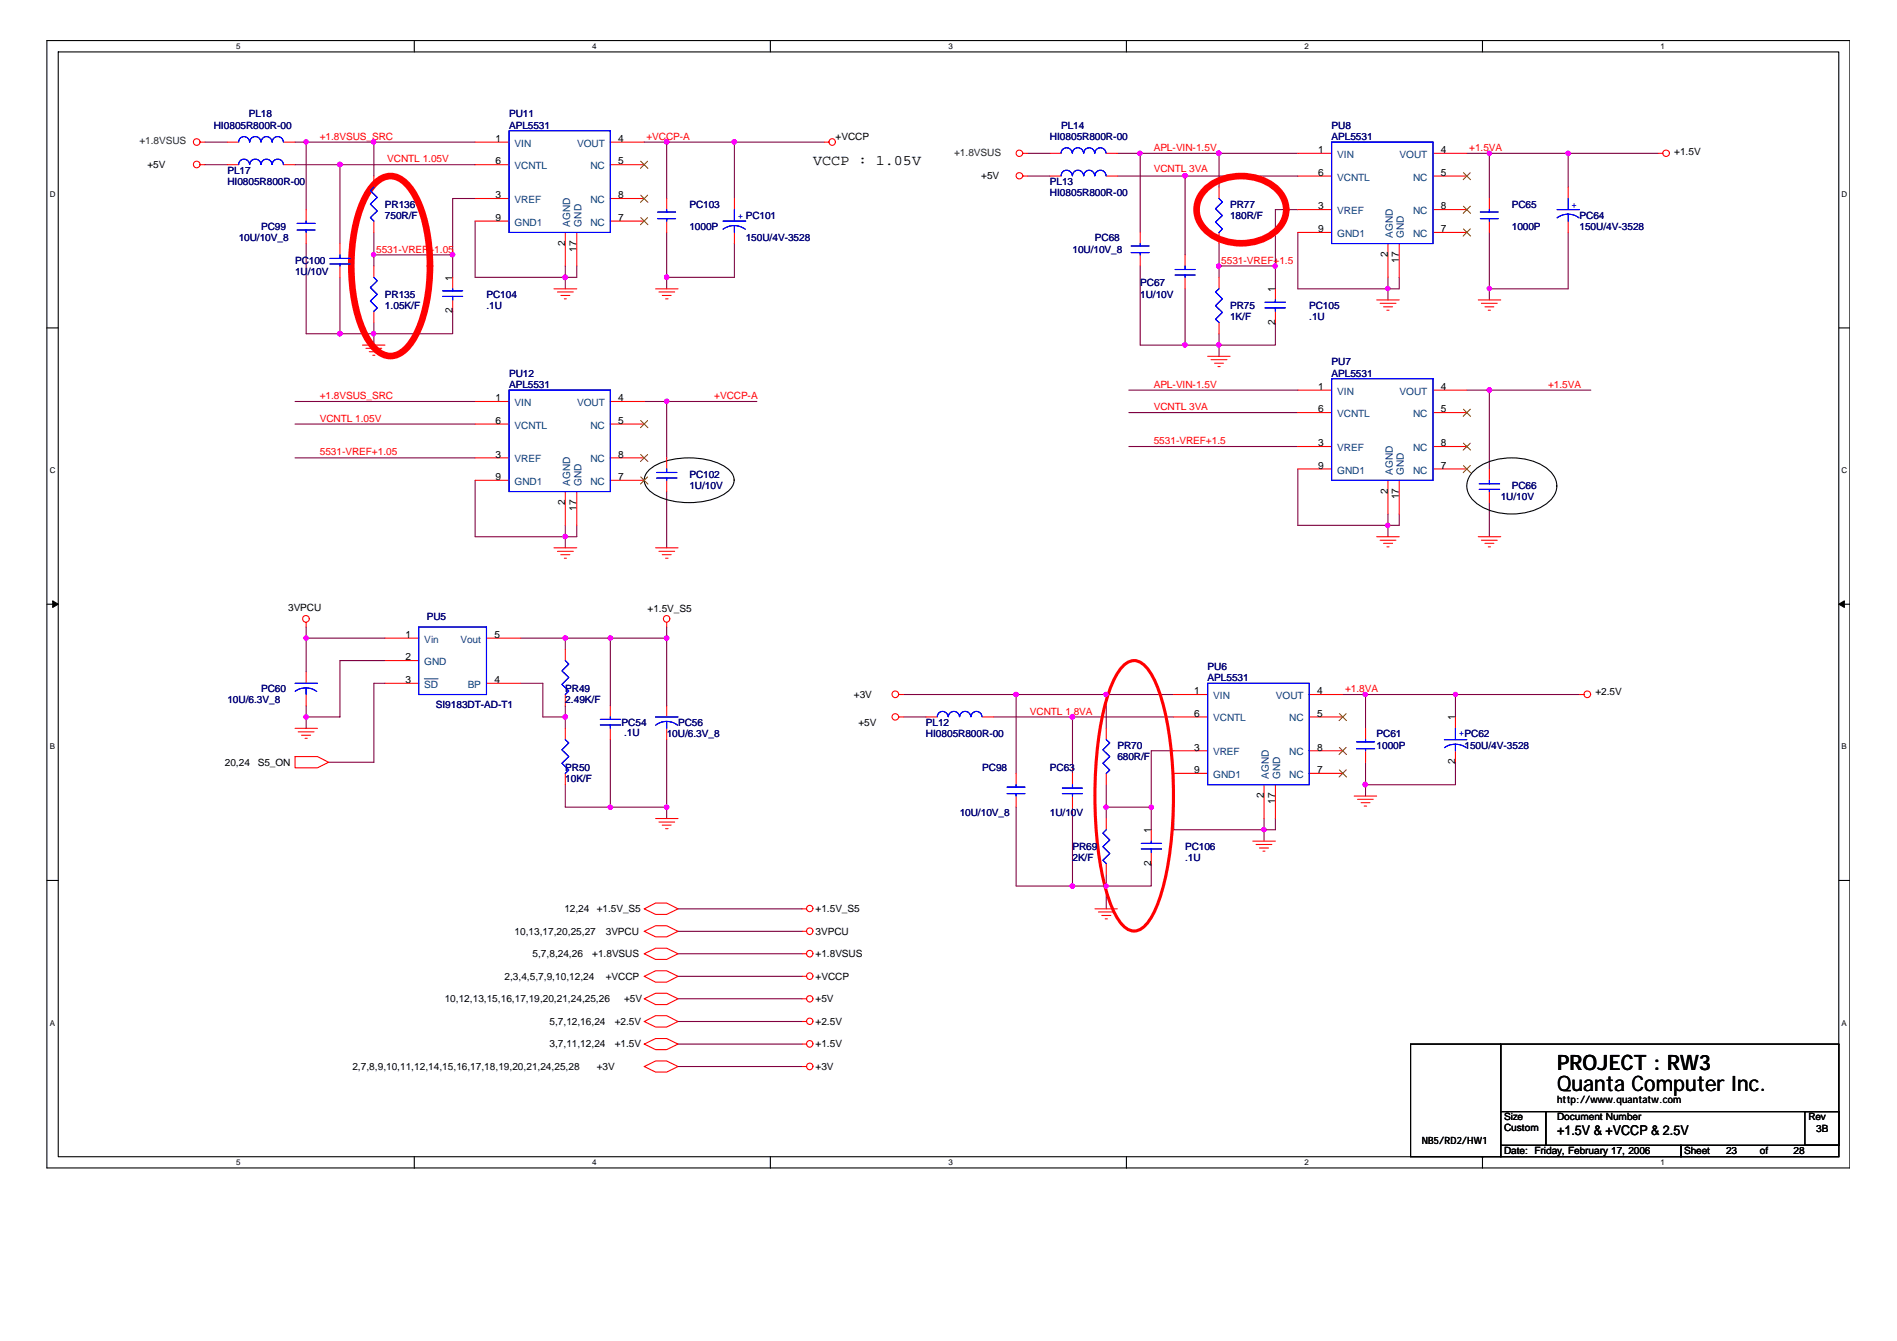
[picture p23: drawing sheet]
<svg xmlns="http://www.w3.org/2000/svg" width="297mm" height="210mm" viewBox="0 0 297 210" stroke-linecap="round" stroke-linejoin="round" font-family="sans-serif">
<defs><g id="words">
<g font-size="3.3">
<text x="243.8" y="167.6">PROJECT : RW3</text>
<text x="243.8" y="170.8">Quanta Computer Inc.</text>
</g>
<text font-size="2.3" x="127.3" y="25.9">VCCP : 1.05V</text>
<text font-size="2.1" x="243.8" y="177.7">+1.5V &amp; +VCCP &amp; 2.5V</text>
<g font-size="1.6" fill="#008000">
<text x="21.8" y="22.6">+1.8VSUS</text>
<text x="149.4" y="24.4">+1.8VSUS</text>
</g>
<g font-size="1.6" fill="#000080">
<text x="33.5" y="20.2">HI0805R800R-00</text>
<text x="38.9" y="18.4">PL18</text>
<text x="79.7" y="18.4">PU11</text>
<text x="79.7" y="20.2">APL5531</text>
<text x="164.4" y="21.9">HI0805R800R-00</text>
<text x="166.2" y="20.2">PL14</text>
<text x="208.5" y="20.2">PU8</text>
<text x="208.5" y="21.9">APL5531</text>
<text x="35.6" y="27.2">PL17</text>
<text x="35.6" y="29">HI0805R800R-00</text>
<text x="164.4" y="29">PL13</text>
<text x="60.3" y="32.5">PR136</text>
<text x="60.3" y="34.2">750R/F</text>
<text x="107.9" y="32.5">PC103</text>
<text x="164.4" y="30.7">HI0805R800R-00</text>
<text x="192.6" y="32.5">PR77</text>
<text x="192.6" y="34.2">180R/F</text>
<text x="236.7" y="32.5">PC65</text>
<text x="247.3" y="34.2">PC64</text>
<text x="37.4" y="37.8">10U/10V_8</text>
<text x="40.9" y="36">PC99</text>
<text x="46.2" y="41.3">PC100</text>
<text x="107.9" y="36">1000P</text>
<text x="116.8" y="37.8">150U/4V-3528</text>
<text x="167.9" y="39.5">10U/10V_8</text>
<text x="171.4" y="37.8">PC68</text>
<text x="236.7" y="36">1000P</text>
<text x="247.3" y="36">150U/4V-3528</text>
<text x="46.2" y="43.1">1U/10V</text>
<text x="60.3" y="46.6">PR135</text>
<text x="76.2" y="46.6">PC104</text>
<text x="178.5" y="44.8">PC67</text>
<text x="178.5" y="46.6">1U/10V</text>
<text x="60.3" y="48.3">1.05K/F</text>
<text x="76.2" y="48.3">.1U</text>
<text x="192.6" y="48.3">PR75</text>
<text x="192.6" y="50.1">1K/F</text>
<text x="205" y="48.3">PC105</text>
<text x="205" y="50.1">.1U</text>
<text x="79.7" y="58.9">PU12</text>
<text x="208.5" y="57.2">PU7</text>
<text x="208.5" y="58.9">APL5531</text>
<text x="79.7" y="60.7">APL5531</text>
<text x="107.9" y="74.8">PC102</text>
<text x="107.9" y="76.6">1U/10V</text>
<text x="236.7" y="76.6">PC66</text>
<text x="235" y="78.3">1U/10V</text>
<text x="66.8" y="97.1">PU5</text>
<text x="189.1" y="104.8">PU6</text>
<text x="189.1" y="106.6">APL5531</text>
<text x="35.6" y="110.1">10U/6.3V_8</text>
<text x="40.9" y="108.4">PC60</text>
<text x="68.2" y="110.8">SI9183DT-AD-T1</text>
<text x="88.5" y="108.4">PR49</text>
<text x="88.5" y="110.1">2.49K/F</text>
<text x="97.3" y="113.6">PC54</text>
<text x="106.2" y="113.6">PC56</text>
<text x="145" y="113.6">PL12</text>
<text x="97.7" y="115.3">.1U</text>
<text x="104.4" y="115.4">10U/6.3V_8</text>
<text x="145" y="115.4">HI0805R800R-00</text>
<text x="175" y="117.2">PR70</text>
<text x="175" y="118.9">680R/F</text>
<text x="215.6" y="115.4">PC61</text>
<text x="215.6" y="117.2">1000P</text>
<text x="229.3" y="117.2">150U/4V-3528</text>
<text x="88.5" y="120.7">PR50</text>
<text x="88.5" y="122.4">10K/F</text>
<text x="153.8" y="120.7">PC98</text>
<text x="164.4" y="120.7">PC63</text>
<text x="150.3" y="127.8">10U/10V_8</text>
<text x="164.4" y="127.8">1U/10V</text>
<text x="167.9" y="133.1">PR69</text>
<text x="167.9" y="134.8">2K/F</text>
<text x="185.6" y="133.1">PC106</text>
<text x="185.6" y="134.8">.1U</text>
</g>
<g font-size="1.6" fill="#f00">
<text x="50.1" y="21.9">+1.8VSUS_SRC</text>
<text x="101.2" y="21.9">+VCCP-A</text>
<text x="180.7" y="23.6">APL-VIN-1.5V</text>
<text x="230.1" y="23.6">+1.5VA</text>
<text x="60.6" y="25.4">VCNTL 1.05V</text>
<text x="180.7" y="27">VCNTL 3VA</text>
<text x="58.9" y="39.5">5531-VREF+1.05</text>
<text x="191.2" y="41.3">5531-VREF+1.5</text>
<text x="50.1" y="66">VCNTL 1.05V</text>
<text x="50.1" y="62.5">+1.8VSUS_SRC</text>
<text x="111.8" y="62.5">+VCCP-A</text>
<text x="180.7" y="60.7">APL-VIN-1.5V</text>
<text x="180.7" y="64.2">VCNTL 3VA</text>
<text x="242.4" y="60.7">+1.5VA</text>
<text x="50.1" y="71.3">5531-VREF+1.05</text>
<text x="180.7" y="69.5">5531-VREF+1.5</text>
<text x="161.3" y="111.8">VCNTL 1.8VA</text>
<text x="210.6" y="108.3">+1.8VA</text>
</g>
<g font-size="1.6">
<text x="77.6" y="22.2">1</text>
<text x="96.8" y="22.2">4</text>
<text x="130.8" y="21.9">+VCCP</text>
<text x="206.4" y="24">1</text>
<text x="225.6" y="24">4</text>
<text x="23.1" y="26.3">+5V</text>
<text x="77.6" y="25.7">6</text>
<text x="96.8" y="25.7">5</text>
<text x="153.6" y="28">+5V</text>
<text x="206.4" y="27.5">6</text>
<text x="225.6" y="27.5">5</text>
<text x="262.2" y="24.2">+1.5V</text>
<text x="77.6" y="31">3</text>
<text x="77.6" y="34.6">9</text>
<text x="96.8" y="31">8</text>
<text x="96.8" y="34.6">7</text>
<text x="206.4" y="32.8">3</text>
<text x="225.6" y="32.8">8</text>
<text x="88.5" y="38.5" transform="rotate(-90 88.5 38.5)">2</text>
<text x="90.3" y="39.4" transform="rotate(-90 90.3 39.4)">17</text>
<text x="206.4" y="36.3">9</text>
<text x="217.3" y="40.2" transform="rotate(-90 217.3 40.2)">2</text>
<text x="219.1" y="41.1" transform="rotate(-90 219.1 41.1)">17</text>
<text x="225.6" y="36.3">7</text>
<text x="70.8" y="44" transform="rotate(-90 70.8 44)">1</text>
<text x="199.7" y="45.7" transform="rotate(-90 199.7 45.7)">1</text>
<text x="70.8" y="49.1" transform="rotate(-90 70.8 49.1)">2</text>
<text x="199.7" y="50.8" transform="rotate(-90 199.7 50.8)">2</text>
<text x="77.6" y="62.8">1</text>
<text x="96.8" y="62.8">4</text>
<text x="206.4" y="64.6">6</text>
<text x="206.4" y="61">1</text>
<text x="225.6" y="61">4</text>
<text x="225.6" y="64.6">5</text>
<text x="77.6" y="66.3">6</text>
<text x="77.6" y="71.6">3</text>
<text x="96.8" y="66.3">5</text>
<text x="96.8" y="71.6">8</text>
<text x="206.4" y="69.8">3</text>
<text x="225.6" y="69.8">8</text>
<text x="77.6" y="75.1">9</text>
<text x="96.8" y="75.1">7</text>
<text x="206.4" y="73.4">9</text>
<text x="217.3" y="77.3" transform="rotate(-90 217.3 77.3)">2</text>
<text x="225.6" y="73.4">7</text>
<text x="88.5" y="79" transform="rotate(-90 88.5 79)">2</text>
<text x="90.3" y="79.9" transform="rotate(-90 90.3 79.9)">17</text>
<text x="219.1" y="78.2" transform="rotate(-90 219.1 78.2)">17</text>
<text x="45.1" y="95.7">3VPCU</text>
<text x="101.4" y="95.8">+1.5V_S5</text>
<text x="63.5" y="99.8">1</text>
<text x="77.4" y="99.8">5</text>
<text x="63.5" y="106.9">3</text>
<text x="63.5" y="103.4">2</text>
<text x="77.4" y="106.9">4</text>
<text x="133.7" y="109.2">+3V</text>
<text x="134.4" y="113.6">+5V</text>
<text x="187" y="112.2">6</text>
<text x="187" y="108.7">1</text>
<text x="206.2" y="108.7">4</text>
<text x="206.2" y="112.2">5</text>
<text x="227.9" y="112.8" transform="rotate(-90 227.9 112.8)">1</text>
<text x="249.8" y="108.9">+2.5V</text>
<text x="35.2" y="119.8">20,24</text>
<text x="40.4" y="119.8">S5_ON</text>
<text x="187" y="117.5">3</text>
<text x="206.2" y="117.5">8</text>
<text x="227.9" y="119.6" transform="rotate(-90 227.9 119.6)">2</text>
<text x="187" y="121">9</text>
<text x="197.9" y="124.9" transform="rotate(-90 197.9 124.9)">2</text>
<text x="199.7" y="125.8" transform="rotate(-90 199.7 125.8)">17</text>
<text x="206.2" y="121">7</text>
<text x="180.2" y="130.4" transform="rotate(-90 180.2 130.4)">1</text>
<text x="180.2" y="135.6" transform="rotate(-90 180.2 135.6)">2</text>
<text x="88.4" y="142.7">12,24</text>
<text x="93.4" y="142.7">+1.5V_S5</text>
<text x="127.7" y="142.7">+1.5V_S5</text>
<text x="80.6" y="146.3">10,13,17,20,25,27</text>
<text x="83.4" y="149.8">5,7,8,24,26</text>
<text x="92.7" y="149.8">+1.8VSUS</text>
<text x="94.9" y="146.3">3VPCU</text>
<text x="127.7" y="146.3">3VPCU</text>
<text x="127.7" y="149.8">+1.8VSUS</text>
<text x="79" y="153.4">2,3,4,5,7,9,10,12,24</text>
<text x="94.9" y="153.4">+VCCP</text>
<text x="127.7" y="153.4">+VCCP</text>
<text x="69.6" y="156.9">10,12,13,15,16,17,19,20,21,24,25,26</text>
<text x="86" y="160.4">5,7,12,16,24</text>
<text x="96.3" y="160.4">+2.5V</text>
<text x="97.7" y="156.9">+5V</text>
<text x="127.7" y="156.9">+5V</text>
<text x="127.7" y="160.4">+2.5V</text>
<text x="55.2" y="167.5">2,7,8,9,10,11,12,14,15,16,17,18,19,20,21,24,25,28</text>
<text x="86" y="164">3,7,11,12,24</text>
<text x="93.4" y="167.5">+3V</text>
<text x="96.3" y="164">+1.5V</text>
<text x="127.7" y="164">+1.5V</text>
<text x="127.7" y="167.5">+3V</text>
<text x="243.8" y="172.6">http://www.quantatw.com</text>
<text x="222.6" y="179.1">NB5/RD2/HW1</text>
<text x="235.5" y="177">Custom</text>
<text x="235.5" y="175.4">Size</text>
<text x="243.8" y="175.4">Document Number</text>
<text x="283.2" y="175.4">Rev</text>
<text x="284.4" y="177.2">3B</text>
<text x="235.5" y="180.7">Date: Friday, February 17, 2006</text>
<text x="263.7" y="180.7">Sheet</text>
<text x="270.3" y="180.7">23</text>
<text x="275.6" y="180.7">of</text>
<text x="280.8" y="180.7">28</text>
</g>
<g font-size="1.6" fill="#004080">
<text x="80.6" y="23">VIN</text>
<text x="90.4" y="23">VOUT</text>
<text x="80.6" y="26.5">VCNTL</text>
<text x="92.5" y="26.5">NC</text>
<text x="209.4" y="28.3">VCNTL</text>
<text x="209.4" y="24.7">VIN</text>
<text x="219.2" y="24.7">VOUT</text>
<text x="221.3" y="28.3">NC</text>
<text x="80.6" y="31.8">VREF</text>
<text x="80.6" y="35.3">GND1</text>
<text x="89.3" y="35.5" transform="rotate(-90 89.3 35.5)">AGND</text>
<text x="91.1" y="35.5" transform="rotate(-90 91.1 35.5)">GND</text>
<text x="92.5" y="31.8">NC</text>
<text x="92.5" y="35.3">NC</text>
<text x="209.4" y="33.5">VREF</text>
<text x="221.3" y="33.5">NC</text>
<text x="209.4" y="37.1">GND1</text>
<text x="218.1" y="37.3" transform="rotate(-90 218.1 37.3)">AGND</text>
<text x="219.8" y="37.3" transform="rotate(-90 219.8 37.3)">GND</text>
<text x="221.3" y="37.1">NC</text>
<text x="80.6" y="63.6">VIN</text>
<text x="90.4" y="63.6">VOUT</text>
<text x="209.4" y="65.3">VCNTL</text>
<text x="209.4" y="61.8">VIN</text>
<text x="219.2" y="61.8">VOUT</text>
<text x="221.3" y="65.3">NC</text>
<text x="80.6" y="67.1">VCNTL</text>
<text x="92.5" y="67.1">NC</text>
<text x="209.4" y="70.6">VREF</text>
<text x="221.3" y="70.6">NC</text>
<text x="80.6" y="72.4">VREF</text>
<text x="80.6" y="75.9">GND1</text>
<text x="89.3" y="76.1" transform="rotate(-90 89.3 76.1)">AGND</text>
<text x="91.1" y="76.1" transform="rotate(-90 91.1 76.1)">GND</text>
<text x="92.5" y="72.4">NC</text>
<text x="92.5" y="75.9">NC</text>
<text x="209.4" y="74.1">GND1</text>
<text x="218.1" y="74.3" transform="rotate(-90 218.1 74.3)">AGND</text>
<text x="219.8" y="74.3" transform="rotate(-90 219.8 74.3)">GND</text>
<text x="221.3" y="74.1">NC</text>
<text x="66.4" y="100.6">Vin</text>
<text x="72.1" y="100.6">Vout</text>
<text x="66.4" y="104.1">GND</text>
<text x="66.4" y="107.7">SD</text>
<text x="73.2" y="107.7">BP</text>
<text x="190" y="112.9">VCNTL</text>
<text x="190" y="109.4">VIN</text>
<text x="199.8" y="109.4">VOUT</text>
<text x="201.9" y="112.9">NC</text>
<text x="190" y="118.2">VREF</text>
<text x="201.9" y="118.2">NC</text>
<text x="190" y="121.8">GND1</text>
<text x="198.7" y="122" transform="rotate(-90 198.7 122)">AGND</text>
<text x="200.4" y="122" transform="rotate(-90 200.4 122)">GND</text>
<text x="201.9" y="121.8">NC</text>
</g>
<g font-size="1.6" fill="#00f">
<text x="115.5" y="34.3">+ PC101</text>
<text x="246.1" y="32.5">+</text>
<text x="228.4" y="115.3">+PC62</text>
</g>
<g font-size="1.2">
<text x="37" y="7.7">5</text>
<text x="92.7" y="7.7">4</text>
<text x="148.5" y="7.7">3</text>
<text x="204.3" y="7.7">2</text>
<text x="260" y="7.7">1</text>
<text x="7.8" y="30.8">D</text>
<text x="288.4" y="30.8">D</text>
<text x="7.8" y="74">C</text>
<text x="288.4" y="74">C</text>
<text x="7.8" y="117.3">B</text>
<text x="288.4" y="117.3">B</text>
<text x="7.8" y="160.5">A</text>
<text x="288.4" y="160.5">A</text>
<text x="37" y="182.4">5</text>
<text x="92.7" y="182.4">4</text>
<text x="148.5" y="182.4">3</text>
<text x="204.3" y="182.4">2</text>
<text x="260" y="182.4">1</text>
</g>
</g></defs>
<g fill="none" stroke="#000" stroke-width=".17">
<path d="M7.3 6.3h282.4v176.5h-282.4zM9.1 8.1h278.8v173h-278.8zM64.9 6.3v1.8M120.6 6.3v1.8M176.4 6.3v1.8M232.1 6.3v1.8M7.3 51.3h1.8M287.9 51.3h1.8M101.7 73.5a10.2 10.2 0 0 1 7.3-1.8 8.8 8.8 0 0 1 5.2 1.8 2.03 2.03 0 0 1 0 3.3 10.2 10.2 0 0 1-7.4 1.8 8.5 8.5 0 0 1-5.1-1.8 2.05 2.05 0 0 1 0-3.3zM231 73.5a9.9 9.9 0 0 1 11.4 0 3.1 3.1 0 0 1 0 5.1 9.8 9.8 0 0 1-11.4 0 3.2 3.2 0 0 1 0-5.1zM7.3 94.6h1.8M287.9 94.6h1.8"/>
<path d="M7.3 137.8h1.8M287.9 137.8h1.8M220.9 163.4h14.1v17.7h-14.1zM235 163.4h52.9v10.6h-52.9zM235 174h7v5.3h-7zM235 179.3h28.2v1.8h-28.2zM242 174h45.9v5.3h-5.3v-5.3h5.3v5.3h-45.9zM263.2 179.3h24.7v1.8h-24.7zM64.9 181.1v1.8M120.6 181.1v1.8M176.4 181.1v1.8M232.1 181.1v1.8"/>
</g>
<g fill="#000" stroke="#000" stroke-width=".16">
<path d="M8.3 94l.8 .6-.8 .5z" fill-rule="evenodd"/>
<path d="M287.9 94.6l.9-.6v1.1z" fill-rule="evenodd"/>
</g>
<g fill="none" stroke="#800040" stroke-width=".17">
<path d="M32.1 25.8h3.5M32.1 22.2h3.5M46.2 25.8h28.2M46.2 22.2h28.2M47.9 38.1v14.1h23v-3.5M47.9 22.2v10.6M53.2 25.8v12.3M58.5 22.2v5.4M58.5 36.4v5.2M58.5 39.9h12.4M74.4 34.6v8.8h15.9v-1.8M74.4 31.1h-3.5v12.3"/>
<path d="M100.9 22.2h28.2M104.4 22.2v8.9M104.4 36.4v8.8M115 38.1v5.3h-10.6M115 22.2v8.9M160.9 24h3.5M160.9 27.6h3.5M175 24h28.2M175 27.6h28.2M178.5 24v12.4M185.6 27.6v12.3M190.9 24v5.3"/>
<path d="M190.9 38.1v5.3M203.2 32.8h-3.5v12.4M203.2 36.4v8.8h15.9v-1.8M229.7 24h30M233.2 24v7.1M233.2 36.4v10.5M245.6 36.4v8.8h-12.4M245.6 24v5.3M53.2 43.4v8.8M58.5 50.5v3.5M88.5 41.6v3.6M178.5 41.6v12.4h21.2v-3.5"/>
<path d="M185.6 45.2v8.8M190.9 52.2v3.6M190.9 41.6h8.8M217.3 43.4v3.5M46.2 62.8h28.2M46.2 71.7h28.2M46.2 66.4h28.2M74.4 75.2v8.8h15.9v-1.8M100.9 62.8h17.6M104.4 62.8v8.9M104.4 76.9v8.8M176.8 61.1h26.4"/>
<path d="M176.8 69.9h26.4M176.8 64.6h26.4M203.2 73.4v8.8h15.9v-1.7M229.7 61.1h19.4M233.2 61.1v12.3M233.2 78.7v5.3M47.9 98.1v7.1M47.9 99.9h12.4M81.5 99.9h22.9M88.5 82.2v3.5M88.5 99.9v1.8M95.6 99.9v10.6"/>
<path d="M104.4 98.1v12.4M217.3 80.5v3.5M47.9 110.5v3.5M60.3 107h-1.8v12.3h-7M60.3 103.4h-7.1v8.8h-5.3M81.5 107h3.5v5.2h3.5M88.5 110.5v3.5M95.6 115.8v10.5M104.4 115.8v12.3M141.5 108.7h42.3M141.5 112.2h3.5M155.6 112.2h28.2"/>
<path d="M159.1 108.7v12.4M167.9 112.2v8.9M173.2 108.7v5.3M183.8 117.5h-3.5v12.4M210.3 108.7h37M213.8 108.7v5.3M213.8 119.3v5.3M227.9 119.3v3.5h-14.1M227.9 108.7v3.5M88.5 122.8v3.5h15.9M159.1 126.3v12.4h21.2v-3.5M167.9 126.3v12.4"/>
<path d="M173.2 122.8v5.3M173.2 136.9v5.4M173.2 126.3h7.1M183.8 121.1v8.8h15.9v-1.8M197.9 128.1v3.6M106.2 156.3h19.4M106.2 145.8h19.4M106.2 149.3h19.4M106.2 152.8h19.4M106.2 142.3h19.4M106.2 159.9h19.4M106.2 166.9h19.4"/>
<path d="M106.2 163.4h19.4"/>
</g>
<g fill="#f0f" stroke="#f0f" stroke-width=".17">
<circle cx="104.4" cy="62.8" r=".34"/>
<circle cx="180.3" cy="126.3" r=".34"/>
<circle cx="88.5" cy="43.4" r=".36"/>
<circle cx="233.2" cy="61" r=".34"/>
<circle cx="245.6" cy="24" r=".34"/>
<circle cx="53.2" cy="25.7" r=".36"/>
<circle cx="104.4" cy="22.2" r=".34"/>
<circle cx="47.9" cy="99.9" r=".33"/>
<circle cx="95.6" cy="99.9" r=".34"/>
<circle cx="104.4" cy="99.9" r=".34"/>
<circle cx="159.1" cy="108.7" r=".35"/>
<circle cx="173.2" cy="108.7" r=".33"/>
<circle cx="115" cy="22.2" r=".35"/>
<circle cx="217.3" cy="45.2" r=".33"/>
<circle cx="190.8" cy="24" r=".34"/>
<circle cx="178.5" cy="24" r=".33"/>
<circle cx="197.9" cy="129.9" r=".33"/>
<circle cx="227.9" cy="108.7" r=".33"/>
<circle cx="190.8" cy="41.6" r=".34"/>
<circle cx="213.8" cy="122.8" r=".35"/>
<circle cx="217.3" cy="82.2" r=".34"/>
<circle cx="167.9" cy="112.2" r=".35"/>
<circle cx="185.6" cy="27.5" r=".35"/>
<circle cx="88.5" cy="112.2" r=".35"/>
<circle cx="53.2" cy="52.2" r=".36"/>
<circle cx="58.5" cy="52.2" r=".34"/>
<circle cx="167.9" cy="138.7" r=".34"/>
<circle cx="173.2" cy="138.7" r=".33"/>
<circle cx="185.6" cy="54" r=".35"/>
<circle cx="190.8" cy="54" r=".34"/>
<circle cx="199.6" cy="41.6" r=".33"/>
<circle cx="88.5" cy="84" r=".34"/>
<circle cx="173.2" cy="126.3" r=".33"/>
<circle cx="47.9" cy="22.2" r=".33"/>
<circle cx="88.5" cy="99.9" r=".35"/>
<circle cx="58.5" cy="22.2" r=".33"/>
<circle cx="213.8" cy="108.7" r=".34"/>
<circle cx="233.2" cy="45.2" r=".33"/>
<circle cx="233.2" cy="24" r=".33"/>
<circle cx="47.9" cy="112.2" r=".34"/>
<circle cx="104.4" cy="43.4" r=".35"/>
<circle cx="104.4" cy="126.3" r=".34"/>
<circle cx="95.6" cy="126.3" r=".34"/>
<circle cx="58.5" cy="39.9" r=".33"/>
<circle cx="70.9" cy="39.9" r=".35"/>
</g>
<g fill="none" stroke="#f00" stroke-width=".17">
<path d="M31.4 22.2h.7M31.4 25.8h.7M35.6 22.2h1.8M35.6 25.8h1.8M44.4 22.2h1.8M44.4 25.8h1.8M47.9 32.8v1.8M47.9 36.4v1.7M53.2 38.1v1.8M58.5 27.6v1.7M58.5 34.6v1.8M74.4 22.2h5.3"/>
<path d="M74.4 25.8h5.3M74.4 31.1h5.3M74.4 34.6h5.3M88.5 36.4v5.2M90.3 36.4v5.2M95.6 22.2h5.3M95.6 25.8h5.3M95.6 31.1h5.3M95.6 34.6h5.3M104.4 31.1v1.7M104.4 34.6v1.8M115 31.1v1.7"/>
<path d="M115 36.4v1.7M129.1 22.2h.7M160.2 24h.7M160.2 27.6h.7M164.4 24h1.8M164.4 27.6h1.8M173.2 24h1.8M173.2 27.6h1.8M178.5 36.4v1.7M178.5 39.9v1.7M185.6 39.9v1.7M190.9 29.3v1.8"/>
<path d="M190.9 36.4v1.7M203.2 24h5.3M203.2 27.6h5.3M203.2 32.8h5.3M203.2 36.4h5.3M217.3 38.1v5.3M219.1 38.1v5.3M224.4 24h5.3M224.4 27.6h5.3M224.4 32.8h5.3M224.4 36.4h5.3M233.2 31.1v1.7"/>
<path d="M233.2 34.6v1.8M245.6 29.3v1.8M245.6 34.6v1.8M259.7 24h.7M53.2 41.6v1.8M56.8 54h3.5M57.3 54.5h2.5M57.8 55.1h1.4M58.4 55.6h.3M58.5 41.6v1.8M58.5 48.7v1.8M70.9 43.4v1.8"/>
<path d="M70.9 46.9v1.8M86.7 45.2h3.6M87.3 45.7h2.5M87.8 46.2h1.4M88.4 46.8h.3M102.7 45.2h3.5M103.2 45.7h2.4M103.7 46.2h1.4M104.2 46.8h.4M185.6 43.4v1.8M189.1 55.8h3.5M189.6 56.3h2.5"/>
<path d="M190.2 56.9h1.4M190.7 57.4h.3M190.9 43.4v1.8M190.9 50.5v1.7M199.7 45.2v1.7M199.7 48.7v1.8M215.6 46.9h3.5M216.1 47.5h2.5M216.6 48h1.5M217.2 48.6h.3M231.5 46.9h3.5M232 47.5h2.4"/>
<path d="M232.5 48h1.4M233 48.6h.4M74.4 66.4h5.3M74.4 62.8h5.3M74.4 71.7h5.3M74.4 75.2h5.3M88.5 76.9v5.3M90.3 76.9v5.3M95.6 66.4h5.3M95.6 62.8h5.3M95.6 71.7h5.3M95.6 75.2h5.3"/>
<path d="M104.4 71.7v1.7M104.4 75.2v1.7M203.2 64.6h5.3M203.2 61.1h5.3M203.2 69.9h5.3M203.2 73.4h5.3M217.3 75.2v5.3M219.1 75.2v5.3M224.4 64.6h5.3M224.4 61.1h5.3M224.4 69.9h5.3M224.4 73.4h5.3"/>
<path d="M233.2 73.4v1.8M233.2 76.9v1.8M47.9 97.4v.7M60.3 99.9h5.3M76.2 99.9h5.3M86.7 85.7h3.6M87.3 86.3h2.5M87.8 86.8h1.4M88.4 87.4h.3M102.7 85.7h3.5M103.2 86.3h2.4M103.7 86.8h1.4"/>
<path d="M104.2 87.4h.4M104.4 97.4v.7M215.6 84h3.5M216.1 84.6h2.5M216.6 85h1.5M217.2 85.6h.3M231.5 84h3.5M232 84.6h2.4M232.5 85h1.4M233 85.6h.4M46.2 118.4h3.5l1.8 .9-1.8 .9h-3.5zM46.2 114h3.5"/>
<path d="M46.7 114.6h2.5M47.2 115.1h1.4M47.8 115.6h.3M47.9 105.2v1.8M47.9 108.7v1.8M60.3 103.4h5.3M60.3 107h5.3M76.2 107h5.3M88.5 101.7v1.7M88.5 108.7v1.8M88.5 114v1.8M95.6 110.5v1.7"/>
<path d="M95.6 114v1.8M104.4 110.5v1.7M104.4 114v1.8M140.8 108.7h.7M140.8 112.2h.7M145 112.2h1.8M153.8 112.2h1.8M173.2 114v1.8M183.8 108.7h5.3M183.8 112.2h5.3M183.8 117.5h5.3M205 108.7h5.3"/>
<path d="M205 112.2h5.3M205 117.5h5.3M213.8 114v1.8M213.8 117.5v1.8M227.9 112.2v1.8M227.9 117.5v1.8M247.3 108.7h.7M88.5 121.1v1.7M102.7 128.1h3.5M103.2 128.7h2.4M103.7 129.2h1.4M104.2 129.7h.4"/>
<path d="M159.1 121.1v1.7M159.1 124.6v1.7M167.9 121.1v1.7M167.9 124.6v1.7M173.2 121.1v1.7M173.2 128.1v1.8M173.2 135.2v1.7M180.3 129.9v1.8M180.3 133.4v1.8M183.8 121.1h5.3M196.2 131.7h3.5M196.7 132.2h2.5"/>
<path d="M197.2 132.7h1.4M197.8 133.2h.3M197.9 122.8v5.3M199.7 122.8v5.3M205 121.1h5.3M212 124.6h3.6M212.6 125.1h2.4M213.1 125.6h1.4M213.6 126.2h.4M100.9 159.9l1.8-.9h1.7l1.8 .9-1.8 .9h-1.7zM100.9 152.8l1.8-.8h1.7l1.8 .8-1.8 .9h-1.7zM100.9 145.8l1.8-.9h1.7l1.8 .9-1.8 .8h-1.7z"/>
<path d="M100.9 149.3l1.8-.9h1.7l1.8 .9-1.8 .9h-1.7zM100.9 142.3l1.8-.9h1.7l1.8 .9-1.8 .8h-1.7zM100.9 156.3l1.8-.8h1.7l1.8 .8-1.8 .9h-1.7zM125.6 156.3h.7M125.6 142.3h.7M125.6 159.9h.7M125.6 145.8h.7M125.6 149.3h.7M125.6 152.8h.7M171.4 142.3h3.6M172 142.7h2.5M172.5 143.3h1.4"/>
<path d="M173.1 143.8h.3M100.9 166.9l1.8-.8h1.7l1.8 .8-1.8 .9h-1.7zM100.9 163.4l1.8-.8h1.7l1.8 .8-1.8 .9h-1.7zM125.6 163.4h.7M125.6 166.9h.7"/>
<circle cx="30.8" cy="25.7" r=".52"/>
<circle cx="30.8" cy="22.2" r=".52"/>
<circle cx="130.3" cy="22.2" r=".51"/>
<circle cx="159.6" cy="24" r=".51"/>
<circle cx="159.6" cy="27.5" r=".51"/>
<circle cx="260.9" cy="24" r=".51"/>
<circle cx="47.9" cy="96.9" r=".52"/>
<circle cx="104.4" cy="96.9" r=".51"/>
<circle cx="140.2" cy="108.7" r=".52"/>
<circle cx="140.2" cy="112.2" r=".51"/>
<circle cx="248.5" cy="108.7" r=".52"/>
<circle cx="126.8" cy="145.8" r=".51"/>
<circle cx="126.8" cy="152.8" r=".51"/>
<circle cx="126.8" cy="149.3" r=".51"/>
<circle cx="126.8" cy="156.3" r=".5"/>
<circle cx="126.8" cy="142.2" r=".5"/>
<circle cx="126.8" cy="159.9" r=".5"/>
<circle cx="126.8" cy="166.9" r=".51"/>
<circle cx="126.8" cy="163.4" r=".51"/>
</g>
<path d="M175.6 104.5a2.29 2.29 0 0 1 3.9 0 17.9 17.9 0 0 1 3.1 7.5 65 65 0 0 1-.4 26.7 16.3 16.3 0 0 1-2.7 6 2.29 2.29 0 0 1-3.9 0 17.9 17.9 0 0 1-3-7.6 65.7 65.7 0 0 1 .4-26.7 16.1 16.1 0 0 1 2.6-5.9z" fill="none" stroke="#f00" stroke-width=".49"/>
<path d="M58.9 28.5a3.1 3.1 0 0 1 4.5 0 12.7 12.7 0 0 1 3.2 6.5 29.1 29.1 0 0 1-.8 16 8.9 8.9 0 0 1-3.1 4.3 2.98 2.98 0 0 1-3.8-.5 12.9 12.9 0 0 1-3.2-6.6 29.4 29.4 0 0 1 .9-15.9 9.8 9.8 0 0 1 2.3-3.8zM188.7 29.7a8.6 8.6 0 0 1 11.3 0 4.3 4.3 0 0 1-.7 6.8 8.6 8.6 0 0 1-10.6-.6 4.3 4.3 0 0 1 0-6.2z" fill="none" stroke="#f00" stroke-width="1"/>
<g fill="none" stroke="#00f" stroke-width=".17">
<path d="M37.4 25.7a.85 .85 0 0 1 .8-.8 .85 .85 0 0 1 .9 .8M37.4 22.2a.85 .85 0 0 1 .8-.8 .85 .85 0 0 1 .9 .8M39.1 25.7a.87 .87 0 0 1 .9-.8 .87 .87 0 0 1 .8 .8M39.1 22.2a.87 .87 0 0 1 .9-.8 .87 .87 0 0 1 .8 .8M40.9 25.7a.85 .85 0 0 1 .8-.8 .85 .85 0 0 1 .9 .8M40.9 22.2a.85 .85 0 0 1 .8-.8 .85 .85 0 0 1 .9 .8M42.6 25.7a.87 .87 0 0 1 .9-.8 .87 .87 0 0 1 .9 .8M42.6 22.2a.87 .87 0 0 1 .9-.8 .87 .87 0 0 1 .9 .8M46.5 36h2.8M46.5 35h2.8M47.9 34.6v.4M47.9 36v.4"/>
<path d="M53.2 39.9v.5M58.5 29.3l-.5 .5 1.1 1.1-1.1 1 1.1 1.1-1.1 1.1 .5 .5M79.7 20.5h15.9v15.9h-15.9zM103 33.2h2.8M103 34.2h2.8M104.4 32.8v.4M104.4 34.2v.4M113.2 35.9a2.92 2.92 0 0 1 3.5 0M113.2 34.6h3.6M115 32.8v1.8M115 35.3v1.1M166.2 24a.87 .87 0 0 1 .8-.9 .87 .87 0 0 1 .9 .9"/>
<path d="M166.2 27.5a.87 .87 0 0 1 .8-.9 .87 .87 0 0 1 .9 .9M167.9 24a.87 .87 0 0 1 .9-.9 .87 .87 0 0 1 .9 .9M167.9 27.5a.87 .87 0 0 1 .9-.9 .87 .87 0 0 1 .9 .9M169.7 24a.85 .85 0 0 1 .9-.9 .85 .85 0 0 1 .8 .9M169.7 27.5a.85 .85 0 0 1 .9-.9 .85 .85 0 0 1 .8 .9M171.4 24a.87 .87 0 0 1 .9-.9 .87 .87 0 0 1 .9 .9M171.4 27.5a.87 .87 0 0 1 .9-.9 .87 .87 0 0 1 .9 .9M177.1 39.5h2.8M177.1 38.5h2.8M178.5 38.1v.4M178.5 39.5v.4M190.9 31.1l.5 .5-1.1 1.1 1.1 1-1.1 1.1 1.1 1-.5 .6"/>
<path d="M208.5 22.2h15.9v15.9h-15.9zM231.8 33.2h2.8M231.8 34.2h2.8M233.2 32.8v.4M233.2 34.2v.4M243.8 34.1l1-.5 .7-.1 1.1 .2 .6 .4M243.8 32.8h3.5M245.6 31.1v1.7M245.6 33.5v1.1M51.7 40.4h3.1M51.7 41.3h3.1M53.2 41.3v.3"/>
<path d="M58.5 43.4l.6 .6-1.1 1 1.1 1.1-1.1 1 1.1 1.1-.6 .5M69.3 46.4h3.2M69.3 45.5h3.2M70.9 45.2v.3M70.9 46.4v.5M184 42.2h3.2M184 43.1h3.2M185.6 41.6v.6M185.6 43.1v.3M190.9 45.2l-.6 .5 1.1 1.1-1.1 1.1 1.1 1-1.1 1.1 .6 .5M198.1 48.2h3.2M198.1 47.3h3.2"/>
<path d="M199.7 46.9v.4M199.7 48.2v.5M208.5 59.3h15.9v15.9h-15.9zM79.7 61.1h15.9v15.8h-15.9zM102.8 74h3.2M102.8 74.8h3.2M104.4 73.4v.6M104.4 74.8v.4M231.6 75.7h3.2M231.6 76.6h3.2M233.2 75.2v.5M233.2 76.6v.3"/>
<path d="M65.6 98.1h10.6v10.6h-10.6zM46.2 107h3.5M46.2 108.2a2.85 2.85 0 0 1 3.4 0M47.9 107.7v1M88.5 103.4l.6 .5-1.1 1.1 1.1 1-1.1 1.1 1.1 1.1-.6 .5M88.5 115.8l.6 .5-1.1 1.1 1.1 1-1.1 1.1 1.1 1-.6 .6M94 113.5h3.2M94 112.6h3.2M95.6 112.2v.4M95.6 113.5v.5M102.7 113.5l.9-.5 .7-.1 1.1 .2 .7 .4M102.7 112.2h3.5"/>
<path d="M104.4 112.9v1.1M146.8 112.2a.85 .85 0 0 1 .8-.8 .85 .85 0 0 1 .9 .8M148.5 112.2a.87 .87 0 0 1 .9-.8 .87 .87 0 0 1 .8 .8M150.3 112.2a.87 .87 0 0 1 .8-.8 .87 .87 0 0 1 .9 .8M152.1 112.2a.86 .86 0 0 1 .8-.8 .86 .86 0 0 1 .9 .8M173.2 115.8l.6 .5-1.1 1.1 1.1 1-1.1 1.1 1.1 1-.6 .6M189.1 107h15.9v15.8h-15.9zM212.4 116.1h2.8M212.4 117.2h2.8M213.8 115.8v.3M213.8 117.2v.3M226.2 115.8h3.5"/>
<path d="M226.2 117l.6-.3 1.1-.2 1.1 .2 .6 .3M227.9 114v1.8M227.9 116.5v1M157.7 124.2h2.8M157.7 123.2h2.8M159.1 122.8v.4M159.1 124.2v.4M166.3 124.2h3.2M166.3 123.4h3.2M167.9 122.8v.6M167.9 124.2v.4M173.2 129.9l-.5 .5 1.1 1.1-1.1 1 1.1 1.1-1.1 1 .5 .6"/>
<path d="M178.7 132.9h3.2M178.7 132h3.2M180.3 131.7v.3M180.3 132.9v.5"/>
</g>
<g fill="none" stroke="#804000" stroke-width=".16">
<path d="M100.3 25.2l1.1 1.2M100.3 30.5l1.1 1.2M100.3 34.1l1.1 1.1M101.4 25.2l-1.1 1.2M101.4 30.5l-1.1 1.2M101.4 34.1l-1.1 1.1M229.1 27l1.2 1.1M229.1 32.3l1.2 1.1M229.1 35.8l1.2 1.2M230.2 27l-1.1 1.1M230.2 32.3l-1.1 1.1M230.2 35.8l-1.1 1.2"/>
<path d="M100.3 65.8l1.1 1.2M100.3 71.1l1.1 1.1M100.3 74.7l1.1 1.1M101.4 65.8l-1.1 1.2M101.4 71.1l-1.1 1.1M101.4 74.7l-1.1 1.1M229.1 64.1l1.2 1.1M229.1 69.4l1.2 1.1M229.1 72.9l1.2 1.1M230.2 64.1l-1.1 1.1M230.2 69.4l-1.1 1.1M230.2 72.9l-1.1 1.1"/>
<path d="M209.7 111.7l1.1 1.1M209.7 117l1.1 1.1M210.8 111.7l-1.1 1.1M210.8 117l-1.1 1.1M209.7 120.5l1.1 1.1M210.8 120.5l-1.1 1.1"/>
</g>
<path d="M66.4 106.3h2.2" fill="none" stroke="#004080" stroke-width=".16"/>
<use href="#words"/>
</svg>
